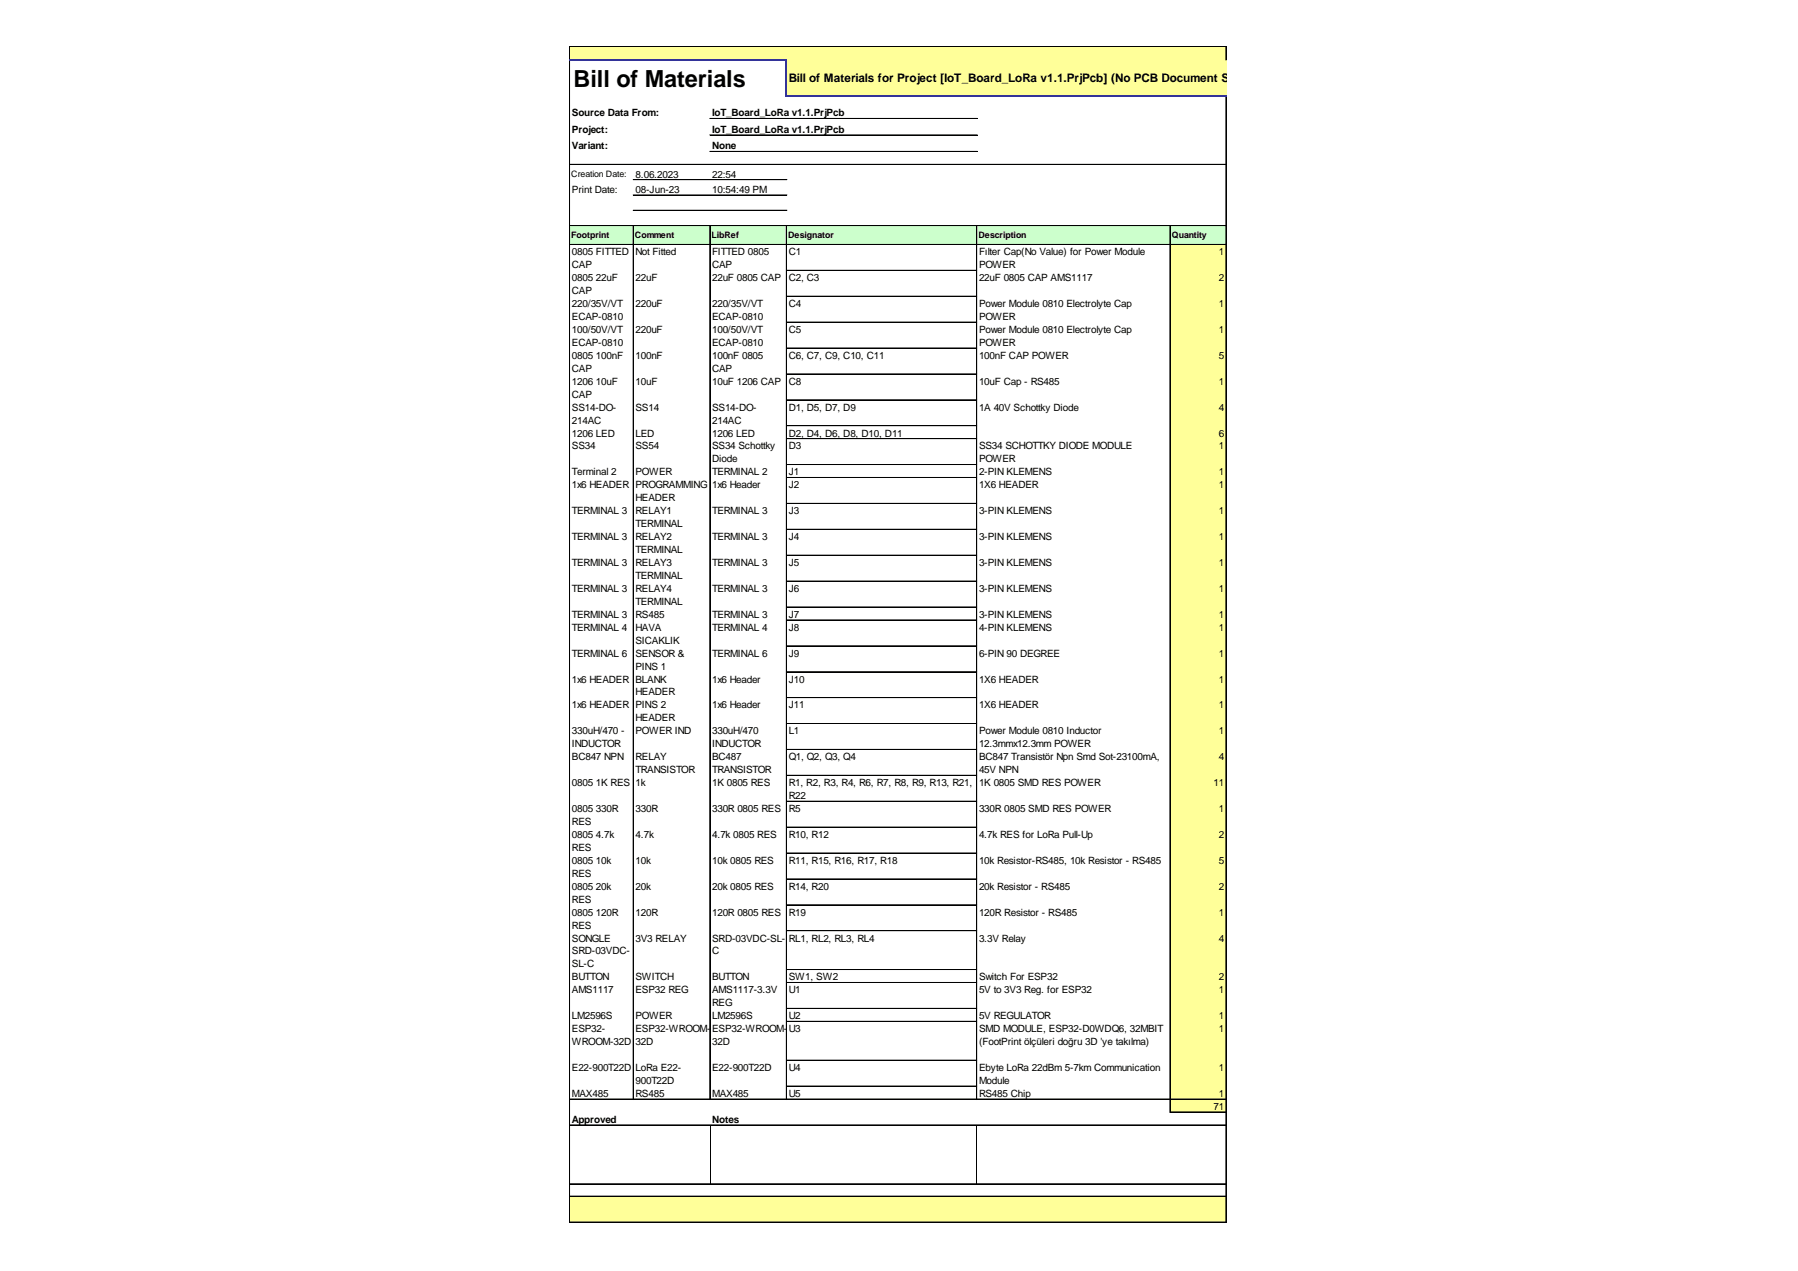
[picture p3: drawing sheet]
<svg xmlns="http://www.w3.org/2000/svg" width="297mm" height="210mm" viewBox="0 0 297 210" stroke-linecap="round" stroke-linejoin="round" font-family="sans-serif">
<defs><g id="words">
<text font-size="3.9" x="94.8" y="14.3">Bill of Materials</text>
<text font-size="1.9" x="130.3" y="13.5">Bill of Materials for Project [IoT_Board_LoRa v1.1.PrjPcb] (No PCB Document S</text>
<g font-size="1.7">
<text x="94.5" y="19.2">Source Data From:</text>
<text x="94.5" y="21.9">Project:</text>
<text x="117.6" y="19.2">IoT_Board_LoRa v1.1.PrjPcb</text>
<text x="117.6" y="21.9">IoT_Board_LoRa v1.1.PrjPcb</text>
<text x="94.5" y="24.7">Variant:</text>
<text x="105" y="29.3">8.06.2023</text>
<text x="117.6" y="24.7">None</text>
<text x="117.6" y="29.3">22:54</text>
<text x="94.5" y="31.8">Print Date:</text>
<text x="105" y="31.8">08-Jun-23</text>
<text x="117.6" y="31.8">10:54:49 PM</text>
<text x="94.5" y="42.1">0805 FITTED</text>
<text x="94.5" y="44.3">CAP</text>
<text x="94.5" y="46.4">0805</text>
<text x="98.5" y="46.4">22uF</text>
<text x="105" y="42.1">Not Fitted</text>
<text x="105" y="46.4">22uF</text>
<text x="117.6" y="42.1">FITTED 0805</text>
<text x="117.6" y="44.3">CAP</text>
<text x="117.6" y="46.4">22uF 0805 CAP</text>
<text x="130.3" y="42.1">C1</text>
<text x="130.3" y="46.4">C2, C3</text>
<text x="161.7" y="42.1">Fılter Cap(No Value) for Power Module</text>
<text x="161.7" y="44.3">POWER</text>
<text x="161.7" y="46.4">22uF 0805 CAP AMS1117</text>
<text x="201.4" y="42.1">1</text>
<text x="201.4" y="46.4">2</text>
<text x="94.5" y="48.6">CAP</text>
<text x="94.5" y="50.7">220/35V/VT</text>
<text x="94.5" y="52.8">ECAP-0810</text>
<text x="105" y="50.7">220uF</text>
<text x="117.6" y="50.7">220/35V/VT</text>
<text x="117.6" y="52.8">ECAP-0810</text>
<text x="130.3" y="50.7">C4</text>
<text x="161.7" y="50.7">Power Module 0810 Electrolyte Cap</text>
<text x="161.7" y="52.8">POWER</text>
<text x="201.4" y="50.7">1</text>
<text x="94.5" y="55">100/50V/VT</text>
<text x="94.5" y="57.1">ECAP-0810</text>
<text x="94.5" y="59.3">0805</text>
<text x="98.5" y="59.3">100nF</text>
<text x="105" y="55">220uF</text>
<text x="105" y="59.3">100nF</text>
<text x="117.6" y="55">100/50V/VT</text>
<text x="117.6" y="57.1">ECAP-0810</text>
<text x="117.6" y="59.3">100nF 0805</text>
<text x="130.3" y="55">C5</text>
<text x="130.3" y="59.3">C6, C7, C9, C10, C11</text>
<text x="161.7" y="55">Power Module 0810 Electrolyte Cap</text>
<text x="161.7" y="57.1">POWER</text>
<text x="161.7" y="59.3">100nF CAP POWER</text>
<text x="201.4" y="55">1</text>
<text x="201.4" y="59.3">5</text>
<text x="94.5" y="61.4">CAP</text>
<text x="94.5" y="63.5">1206</text>
<text x="94.5" y="65.7">CAP</text>
<text x="98.5" y="63.5">10uF</text>
<text x="105" y="63.5">10uF</text>
<text x="117.6" y="61.4">CAP</text>
<text x="117.6" y="63.5">10uF 1206 CAP</text>
<text x="130.3" y="63.5">C8</text>
<text x="161.7" y="63.5">10uF Cap - RS485</text>
<text x="201.4" y="63.5">1</text>
<text x="94.5" y="67.8">SS14-DO-</text>
<text x="94.5" y="69.9">214AC</text>
<text x="105" y="67.8">SS14</text>
<text x="117.6" y="67.8">SS14-DO-</text>
<text x="117.6" y="69.9">214AC</text>
<text x="130.3" y="67.8">D1, D5, D7, D9</text>
<text x="161.7" y="67.8">1A 40V Schottky Diode</text>
<text x="201.4" y="67.8">4</text>
<text x="94.5" y="72.1">1206 LED</text>
<text x="94.5" y="74.2">SS34</text>
<text x="105" y="72.1">LED</text>
<text x="105" y="74.2">SS54</text>
<text x="117.6" y="72.1">1206 LED</text>
<text x="117.6" y="74.2">SS34 Schottky</text>
<text x="117.6" y="76.4">Diode</text>
<text x="130.3" y="72.1">D2, D4, D6, D8, D10, D11</text>
<text x="130.3" y="74.2">D3</text>
<text x="161.7" y="74.2">SS34 SCHOTTKY DIODE MODULE</text>
<text x="161.7" y="76.4">POWER</text>
<text x="201.4" y="72.1">6</text>
<text x="201.4" y="74.2">1</text>
<text x="94.5" y="78.5">Terminal 2</text>
<text x="94.5" y="80.6">1x6 HEADER</text>
<text x="105" y="78.5">POWER</text>
<text x="105" y="80.6">PROGRAMMING</text>
<text x="105" y="82.8">HEADER</text>
<text x="117.6" y="78.5">TERMINAL 2</text>
<text x="117.6" y="80.6">1x6 Header</text>
<text x="130.3" y="78.5">J1</text>
<text x="130.3" y="80.6">J2</text>
<text x="161.7" y="78.5">2-PIN KLEMENS</text>
<text x="161.7" y="80.6">1X6 HEADER</text>
<text x="201.4" y="78.5">1</text>
<text x="201.4" y="80.6">1</text>
<text x="94.5" y="84.9">TERMINAL 3</text>
<text x="94.5" y="89.2">TERMINAL 3</text>
<text x="105" y="84.9">RELAY1</text>
<text x="105" y="87.1">TERMINAL</text>
<text x="105" y="89.2">RELAY2</text>
<text x="117.6" y="84.9">TERMINAL 3</text>
<text x="117.6" y="89.2">TERMINAL 3</text>
<text x="130.3" y="84.9">J3</text>
<text x="130.3" y="89.2">J4</text>
<text x="161.7" y="84.9">3-PIN KLEMENS</text>
<text x="161.7" y="89.2">3-PIN KLEMENS</text>
<text x="201.4" y="84.9">1</text>
<text x="201.4" y="89.2">1</text>
<text x="94.5" y="93.5">TERMINAL 3</text>
<text x="105" y="91.3">TERMINAL</text>
<text x="105" y="93.5">RELAY3</text>
<text x="105" y="95.6">TERMINAL</text>
<text x="117.6" y="93.5">TERMINAL 3</text>
<text x="130.3" y="93.5">J5</text>
<text x="161.7" y="93.5">3-PIN KLEMENS</text>
<text x="201.4" y="93.5">1</text>
<text x="94.5" y="97.7">TERMINAL 3</text>
<text x="105" y="97.7">RELAY4</text>
<text x="105" y="99.9">TERMINAL</text>
<text x="117.6" y="97.7">TERMINAL 3</text>
<text x="130.3" y="97.7">J6</text>
<text x="161.7" y="97.7">3-PIN KLEMENS</text>
<text x="201.4" y="97.7">1</text>
<text x="94.5" y="102">TERMINAL 3</text>
<text x="94.5" y="104.2">TERMINAL 4</text>
<text x="105" y="102">RS485</text>
<text x="105" y="104.2">HAVA</text>
<text x="105" y="106.3">SICAKLIK</text>
<text x="117.6" y="102">TERMINAL 3</text>
<text x="117.6" y="104.2">TERMINAL 4</text>
<text x="130.3" y="102">J7</text>
<text x="130.3" y="104.2">J8</text>
<text x="161.7" y="102">3-PIN KLEMENS</text>
<text x="161.7" y="104.2">4-PIN KLEMENS</text>
<text x="201.4" y="102">1</text>
<text x="201.4" y="104.2">1</text>
<text x="94.5" y="108.4">TERMINAL 6</text>
<text x="94.5" y="112.7">1x6 HEADER</text>
<text x="105" y="108.4">SENSOR &amp;</text>
<text x="105" y="110.6">PINS 1</text>
<text x="105" y="112.7">BLANK</text>
<text x="117.6" y="108.4">TERMINAL 6</text>
<text x="117.6" y="112.7">1x6 Header</text>
<text x="130.3" y="108.4">J9</text>
<text x="130.3" y="112.7">J10</text>
<text x="161.7" y="108.4">6-PIN 90 DEGREE</text>
<text x="161.7" y="112.7">1X6 HEADER</text>
<text x="201.4" y="108.4">1</text>
<text x="201.4" y="112.7">1</text>
<text x="94.5" y="117">1x6 HEADER</text>
<text x="105" y="114.9">HEADER</text>
<text x="105" y="117">PINS 2</text>
<text x="105" y="119.1">HEADER</text>
<text x="117.6" y="117">1x6 Header</text>
<text x="130.3" y="117">J11</text>
<text x="161.7" y="117">1X6 HEADER</text>
<text x="201.4" y="117">1</text>
<text x="94.5" y="121.3">330uH/470 -</text>
<text x="94.5" y="123.4">INDUCTOR</text>
<text x="94.5" y="125.5">BC847 NPN</text>
<text x="105" y="121.3">POWER IND</text>
<text x="105" y="125.5">RELAY</text>
<text x="117.6" y="121.3">330uH/470</text>
<text x="117.6" y="123.4">INDUCTOR</text>
<text x="117.6" y="125.5">BC487</text>
<text x="130.3" y="121.3">L1</text>
<text x="130.3" y="125.5">Q1, Q2, Q3, Q4</text>
<text x="161.7" y="121.3">Power Module 0810 Inductor</text>
<text x="161.7" y="123.4">12.3mmx12.3mm POWER</text>
<text x="161.7" y="125.5">BC847 Transistör Npn Smd Sot-23100mA,</text>
<text x="201.4" y="121.3">1</text>
<text x="201.4" y="125.5">4</text>
<text x="94.5" y="129.8">0805</text>
<text x="98.5" y="129.8">1K RES</text>
<text x="105" y="127.7">TRANSISTOR</text>
<text x="105" y="129.8">1k</text>
<text x="117.6" y="127.7">TRANSISTOR</text>
<text x="117.6" y="129.8">1K 0805 RES</text>
<text x="130.3" y="129.8">R1, R2, R3, R4, R6, R7, R8, R9, R13, R21,</text>
<text x="130.3" y="132">R22</text>
<text x="161.7" y="127.7">45V NPN</text>
<text x="161.7" y="129.8">1K 0805 SMD RES POWER</text>
<text x="200.5" y="129.8">11</text>
<text x="94.5" y="134.1">0805</text>
<text x="94.5" y="136.2">RES</text>
<text x="98.5" y="134.1">330R</text>
<text x="105" y="134.1">330R</text>
<text x="117.6" y="134.1">330R 0805 RES</text>
<text x="130.3" y="134.1">R5</text>
<text x="161.7" y="134.1">330R 0805 SMD RES POWER</text>
<text x="201.4" y="134.1">1</text>
<text x="94.5" y="138.4">0805</text>
<text x="94.5" y="140.5">RES</text>
<text x="94.5" y="142.7">0805</text>
<text x="98.5" y="138.4">4.7k</text>
<text x="98.5" y="142.7">10k</text>
<text x="105" y="138.4">4.7k</text>
<text x="105" y="142.7">10k</text>
<text x="117.6" y="138.4">4.7k 0805 RES</text>
<text x="117.6" y="142.7">10k 0805 RES</text>
<text x="130.3" y="138.4">R10, R12</text>
<text x="130.3" y="142.7">R11, R15, R16, R17, R18</text>
<text x="161.7" y="138.4">4.7k RES for LoRa Pull-Up</text>
<text x="161.7" y="142.7">10k Resistor-RS485, 10k Resistor - RS485</text>
<text x="201.4" y="138.4">2</text>
<text x="201.4" y="142.7">5</text>
<text x="94.5" y="144.8">RES</text>
<text x="94.5" y="146.9">0805</text>
<text x="94.5" y="149.1">RES</text>
<text x="98.5" y="146.9">20k</text>
<text x="105" y="146.9">20k</text>
<text x="117.6" y="146.9">20k 0805 RES</text>
<text x="130.3" y="146.9">R14, R20</text>
<text x="161.7" y="146.9">20k Resistor - RS485</text>
<text x="201.4" y="146.9">2</text>
<text x="94.5" y="151.2">0805</text>
<text x="94.5" y="153.3">RES</text>
<text x="94.5" y="155.5">SONGLE</text>
<text x="98.5" y="151.2">120R</text>
<text x="105" y="151.2">120R</text>
<text x="105" y="155.5">3V3 RELAY</text>
<text x="117.6" y="151.2">120R 0805 RES</text>
<text x="117.6" y="155.5">SRD-03VDC-SL-</text>
<text x="130.3" y="151.2">R19</text>
<text x="130.3" y="155.5">RL1, RL2, RL3, RL4</text>
<text x="161.7" y="151.2">120R Resistor - RS485</text>
<text x="161.7" y="155.5">3.3V Relay</text>
<text x="201.4" y="151.2">1</text>
<text x="201.4" y="155.5">4</text>
<text x="94.5" y="157.6">SRD-03VDC-</text>
<text x="94.5" y="159.8">SL-C</text>
<text x="94.5" y="161.9">BUTTON</text>
<text x="105" y="161.9">SWITCH</text>
<text x="117.6" y="157.6">C</text>
<text x="117.6" y="161.9">BUTTON</text>
<text x="130.3" y="161.9">SW1, SW2</text>
<text x="161.7" y="161.9">Switch For ESP32</text>
<text x="201.4" y="161.9">2</text>
<text x="94.5" y="164">AMS1117</text>
<text x="105" y="164">ESP32 REG</text>
<text x="117.6" y="164">AMS1117-3.3V</text>
<text x="117.6" y="166.2">REG</text>
<text x="130.3" y="164">U1</text>
<text x="161.7" y="164">5V to 3V3 Reg. for ESP32</text>
<text x="201.4" y="164">1</text>
<text x="94.5" y="168.3">LM2596S</text>
<text x="94.5" y="170.5">ESP32-</text>
<text x="94.5" y="172.6">WROOM-32D</text>
<text x="105" y="168.3">POWER</text>
<text x="105" y="170.5">ESP32-WROOM-</text>
<text x="105" y="172.6">32D</text>
<text x="117.6" y="168.3">LM2596S</text>
<text x="117.6" y="170.5">ESP32-WROOM-</text>
<text x="117.6" y="172.6">32D</text>
<text x="130.3" y="168.3">U2</text>
<text x="130.3" y="170.5">U3</text>
<text x="161.7" y="168.3">5V REGULATOR</text>
<text x="161.7" y="170.5">SMD MODULE, ESP32-D0WDQ6, 32MBIT</text>
<text x="161.7" y="172.6">(FootPrint ölçüleri doğru 3D 'ye takılma)</text>
<text x="201.4" y="168.3">1</text>
<text x="201.4" y="170.5">1</text>
<text x="94.5" y="176.9">E22-900T22D</text>
<text x="105" y="176.9">LoRa E22-</text>
<text x="105" y="179">900T22D</text>
<text x="117.6" y="176.9">E22-900T22D</text>
<text x="130.3" y="176.9">U4</text>
<text x="161.7" y="176.9">Ebyte LoRa 22dBm 5-7km Communication</text>
<text x="161.7" y="179">Module</text>
<text x="201.4" y="176.9">1</text>
<text x="94.5" y="181.1">MAX485</text>
<text x="94.5" y="185.4">Approved</text>
<text x="105" y="181.1">RS485</text>
<text x="117.6" y="181.1">MAX485</text>
<text x="117.6" y="185.4">Notes</text>
<text x="130.3" y="181.1">U5</text>
<text x="161.7" y="181.1">RS485 Chip</text>
<text x="200.5" y="183.3">71</text>
<text x="201.4" y="181.1">1</text>
</g>
<g font-size="1.5">
<text x="94.4" y="29.2">Creation Date:</text>
<text x="94.4" y="39.3">Footprint</text>
<text x="104.9" y="39.3">Comment</text>
<text x="117.5" y="39.3">LibRef</text>
<text x="130.2" y="39.3">Designator</text>
<text x="161.6" y="39.3">Description</text>
<text x="193.6" y="39.3">Quantity</text>
</g>
</g></defs>
<g fill="#ff9">
<path d="M94.1 7.7h108.5v2.2h-108.5z"/>
<path d="M129.9 9.8h72.7v6.2h-72.7z"/>
</g>
<path d="M94.1 37.3h108.5v3.2h-108.5z" fill="#cfc"/>
<g fill="#ff9">
<path d="M193.3 40.4h9.3v4.3h-9.3z"/>
<path d="M193.3 44.6h9.3v4.4h-9.3z"/>
<path d="M193.3 48.9h9.3v4.4h-9.3z"/>
<path d="M193.3 53.2h9.3v4.4h-9.3z"/>
<path d="M193.3 57.5h9.3v4.3h-9.3z"/>
<path d="M193.3 61.7h9.3v4.4h-9.3z"/>
<path d="M193.3 66h9.3v4.4h-9.3z"/>
<path d="M193.3 70.3h9.3v2.2h-9.3z"/>
<path d="M193.3 72.4h9.3v4.4h-9.3z"/>
<path d="M193.3 76.7h9.3v2.3h-9.3z"/>
<path d="M193.3 78.9h9.3v4.3h-9.3z"/>
<path d="M193.3 83.1h9.3v4.4h-9.3z"/>
<path d="M193.3 87.4h9.3v4.4h-9.3z"/>
<path d="M193.3 91.7h9.3v4.4h-9.3z"/>
<path d="M193.3 96h9.3v4.3h-9.3z"/>
<path d="M193.3 100.2h9.3v2.3h-9.3z"/>
<path d="M193.3 102.4h9.3v4.4h-9.3z"/>
<path d="M193.3 106.7h9.3v4.3h-9.3z"/>
<path d="M193.3 110.9h9.3v4.4h-9.3z"/>
<path d="M193.3 115.2h9.3v4.4h-9.3z"/>
<path d="M193.3 119.5h9.3v4.4h-9.3z"/>
<path d="M193.3 123.8h9.3v59.9h-9.3z"/>
<path d="M94.1 197.5h108.5v4.4h-108.5z"/>
</g>
<g fill="none" stroke="#000" stroke-width=".17">
<path d="M94.1 7.6v2.1M94.1 9.9v192M94.2 7.6h108.4M94.2 7.7h108.4M117.3 19.6h44.1M202.5 7.7v2.2M202.5 16v185.9M202.6 7.7v2.2M202.6 16v185.9M94.2 27.1h108.4M94.2 27.2h108.4M94.2 37.3h108.4"/>
<path d="M104.6 37.3v144.3M104.6 29.7h25.4M104.6 32.2h25.4M104.6 34.7h25.4M104.6 34.8h25.4M104.7 37.3v144.3M117.3 37.3v144.3M117.3 22.3h44.1M117.3 25h44.1M117.3 25.1h44.1M129.9 37.3v144.3M130 37.3v144.3"/>
<path d="M161.3 37.3v144.3M161.4 37.3v144.3M193.3 37.3v146.4M94.2 40.4h108.4M130 44.6h31.3M130 44.7h31.3M130 48.9h31.3M130 49h31.3M130 53.2h31.3M130 57.5h31.3M130 61.7h31.3M130 61.8h31.3"/>
<path d="M130 66h31.3M130 66.1h31.3M130 70.3h31.3M130 72.4h31.3M130 72.5h31.3M130 76.7h31.3M130 76.8h31.3M130 78.9h31.3M130 83.1h31.3M130 83.2h31.3M130 87.4h31.3M130 87.5h31.3"/>
<path d="M130 91.7h31.3M130 96h31.3M130 100.2h31.3M130 100.3h31.3M130 102.4h31.3M130 106.7h31.3M130 110.9h31.3M130 111h31.3M130 115.2h31.3M130 115.3h31.3M130 119.5h31.3M130 123.8h31.3"/>
<path d="M130 128h31.3M130 128.1h31.3M130 132.3h31.3M130 132.4h31.3M130 136.6h31.3M130 140.9h31.3M130 145.1h31.3M130 145.2h31.3M130 149.4h31.3M130 149.5h31.3M130 153.7h31.3M130 160.1h31.3"/>
<path d="M130 160.2h31.3M130 162.3h31.3M130 166.5h31.3M130 166.6h31.3M130 168.7h31.3M130 175.1h31.3M130 179.4h31.3M94.2 181.5h108.4M94.2 185.8h108.4M94.2 195.5h108.4M94.2 197.5h108.4M94.2 197.6h108.4"/>
<path d="M117.3 185.9v9.6M161.4 185.9v9.6M193.4 183.6h9.2M193.4 183.7h9.2M94.2 201.8h108.4M94.2 201.9h108.4"/>
</g>
<path d="M94.1 9.8h35.9M129.9 9.9v6.1M130 15.9h72.6" fill="none" stroke="#339" stroke-width=".19"/>
<use href="#words"/>
</svg>
